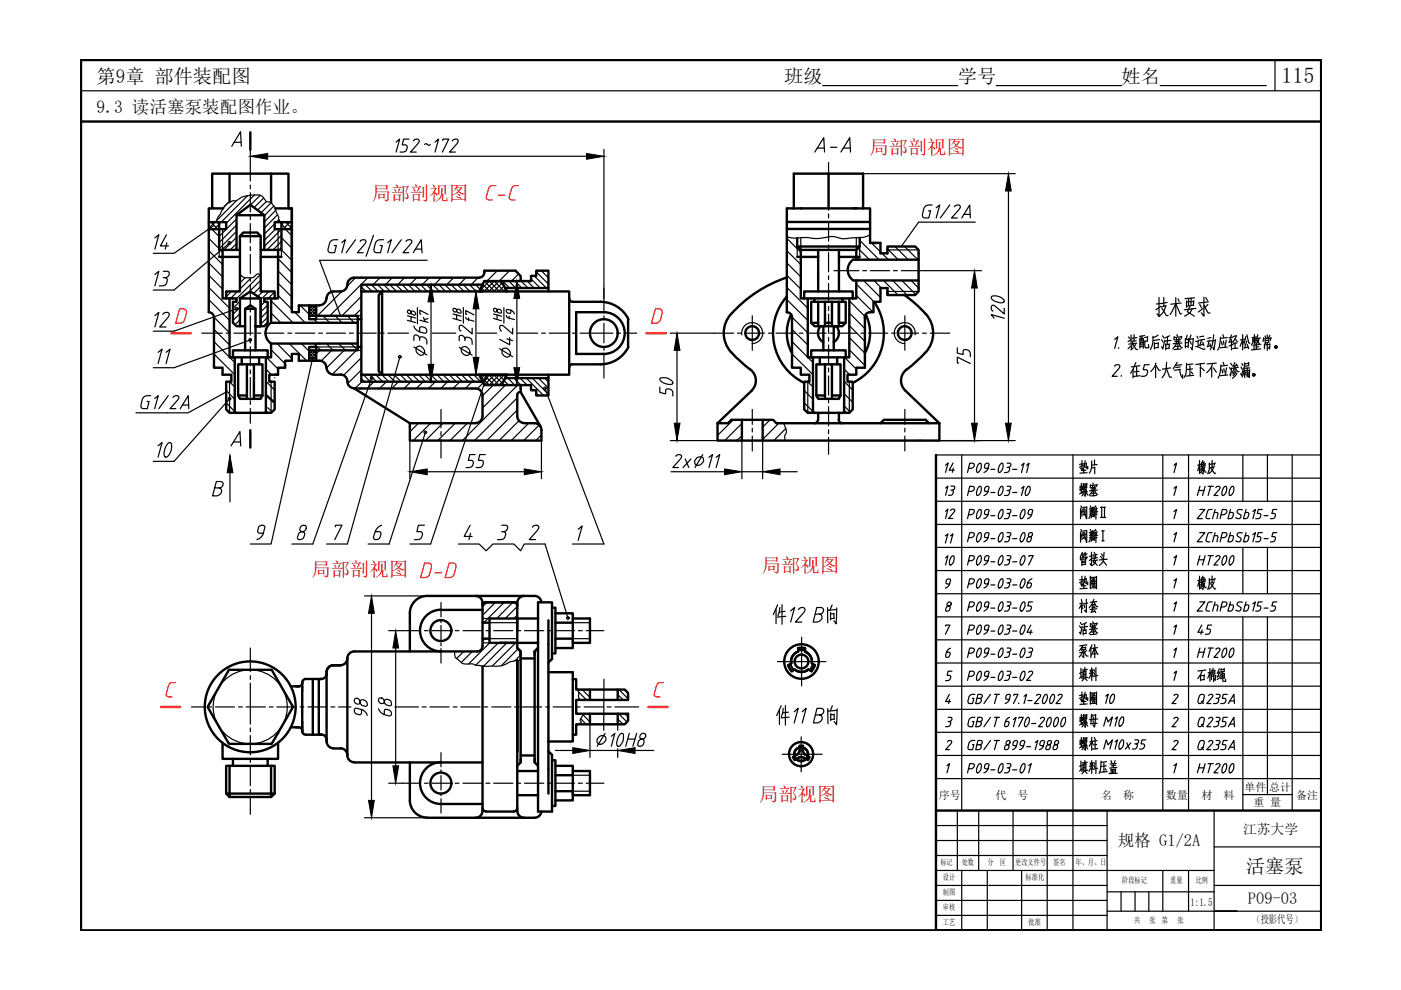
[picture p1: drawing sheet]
<svg xmlns="http://www.w3.org/2000/svg" width="297mm" height="210mm" viewBox="0 0 297 210" stroke-linecap="round" stroke-linejoin="round" font-family="sans-serif">
<defs><g id="words">
<text font-size="7.9" x="244.1" y="68.4">技术要求</text>
<g font-size="6.6">
<text x="171.8" y="33.5">A-A</text>
<text x="32.5" y="98.1">10</text>
<text x="227.9" y="165.5">填料压盖</text>
</g>
<g font-size="6.6" fill="#f00">
<text x="102.3" y="43.7">C-C</text>
<text x="88.2" y="123.8">D-D</text>
</g>
<g font-size="6.2">
<text x="32.1" y="54">14</text>
<text x="37" y="61.7" transform="rotate(-90 37 61.7)">13</text>
<text x="37" y="70.6" transform="rotate(-90 37 70.6)">12</text>
<text x="214.1" y="68.8" transform="rotate(-90 214.1 68.8)">120</text>
<text x="110.1" y="76.9" transform="rotate(-90 110.1 76.9)">42</text>
<text x="37.4" y="78.3" transform="rotate(-90 37.4 78.3)">11</text>
<text x="207.1" y="78.3" transform="rotate(-90 207.1 78.3)">75</text>
<text x="28.9" y="87.8">G1/2A</text>
<text x="143.9" y="85.4" transform="rotate(-90 143.9 85.4)">50</text>
<text x="227.9" y="101.6">垫片</text>
<text x="252.9" y="101.6">橡皮</text>
<text x="227.9" y="106.5">螺塞</text>
<text x="228.2" y="116.4">阀瓣Ⅰ</text>
<text x="228.2" y="121">管接头</text>
<text x="227.9" y="131.2">衬套</text>
<text x="252.9" y="126.3">橡皮</text>
<text x="227.9" y="135.8">活塞</text>
<text x="227.9" y="140.8">泵体</text>
<text x="227.9" y="145.7">填料</text>
<text x="252.9" y="145.7">石棉绳</text>
<text x="79" y="152.8" transform="rotate(-90 79 152.8)">98</text>
<text x="84.3" y="153.1" transform="rotate(-90 84.3 153.1)">68</text>
<text x="227.9" y="150.6">垫圈</text>
<text x="227.9" y="155.6">螺母</text>
<text x="125.6" y="159.5">10H8</text>
</g>
<g font-size="5.7">
<text x="194.7" y="47.3">G1/2A</text>
<text x="68.8" y="54.7">G1/2 G1/2A</text>
<text x="98.1" y="100.2">55</text>
<text x="141.8" y="100.2">2x 11</text>
<text x="228.2" y="111.1">阀瓣Ⅱ</text>
<text x="227.9" y="125.9">垫圈</text>
<text x="227.9" y="160.2">螺柱</text>
</g>
<g font-size="5.3">
<text x="252.9" y="121">HT200</text>
<text x="252.9" y="135.8">45</text>
<text x="252.9" y="140.8">HT200</text>
<text x="233.2" y="155.2">M10</text>
<text x="252.9" y="165.1">HT200</text>
</g>
<g font-size="4.9">
<text x="89.3" y="69.5" transform="rotate(-90 89.3 69.5)">H8</text>
<text x="99.1" y="69.1" transform="rotate(-90 99.1 69.1)">H8</text>
<text x="107.6" y="69.1" transform="rotate(-90 107.6 69.1)">H8</text>
<text x="199.7" y="101.2">14</text>
<text x="199.7" y="106.2">13</text>
<text x="252.9" y="106.2">HT200</text>
<text x="203.6" y="111.1" transform="rotate(-90 203.6 111.1)">12</text>
<text x="204.3" y="111.1">P09-03-09</text>
<text x="204.3" y="116.1">P09-03-08</text>
<text x="199.7" y="121">10</text>
<text x="204.3" y="145.3">P09-03-02</text>
<text x="233.5" y="150.3">10</text>
<text x="252.9" y="150.3">Q235A</text>
<text x="252.9" y="155.2">Q235A</text>
<text x="252.9" y="160.2">Q235A</text>
</g>
<text font-size="4.7" x="271.7" y="17.6">115</text>
<text font-size="4.4" x="203.2" y="116.4" transform="rotate(-90 203.2 116.4)">11</text>
<g font-size="4.1">
<text x="20.5" y="17.6">第9章 部件装配图</text>
<text x="166.3" y="17.6">班级</text>
<text x="203.1" y="17.6">学号</text>
<text x="237.8" y="17.6">姓名</text>
<text x="264.1" y="185">活塞泵</text>
</g>
<g font-size="4.1" fill="#f00">
<text x="184.3" y="32.7">局部剖视图</text>
<text x="78.8" y="42.5">局部剖视图</text>
<text x="66.1" y="122.2">局部剖视图</text>
<text x="161.5" y="121.3">局部视图</text>
<text x="160.9" y="169.9">局部视图</text>
</g>
<text font-size="3.7" x="20.5" y="23.9">9.3 读活塞泵装配图作业。</text>
<g font-size="3.5">
<text x="237" y="179.4">规格 G1/2A</text>
<text x="264.6" y="191.7">P09-03</text>
</g>
<text font-size="3.1" x="89.3" y="32.1">~</text>
<text font-size="2.9" x="263.6" y="176.8">江苏大学</text>
<g font-size="2.3">
<text x="263.8" y="167.6">单件</text>
<text x="269.1" y="167.6">总计</text>
<text x="199.1" y="169.4">序号</text>
<text x="211.1" y="169.4">代</text>
<text x="215.7" y="169.4">号</text>
<text x="233.5" y="169.4">名</text>
<text x="238.1" y="169.4">称</text>
<text x="247.2" y="169.4">数量</text>
<text x="254.7" y="169.4">材</text>
<text x="259.4" y="169.4">料</text>
<text x="265.8" y="170.8">重 量</text>
<text x="274.8" y="169.4">备注</text>
<text x="252.4" y="192.1">1:1.5</text>
<text x="265.5" y="195.8">（投影代号）</text>
</g>
<g font-size="1.8">
<text x="199.4" y="183.5">标记</text>
<text x="203.9" y="183.5">处数</text>
<text x="209.4" y="183.5">分</text>
<text x="212" y="183.5">区</text>
<text x="215.3" y="183.5">更改文件号</text>
<text x="223.3" y="183.5">签名</text>
<text x="228" y="183.5">年、月、日</text>
<text x="199.9" y="186.7">设计</text>
<text x="199.9" y="189.9">制图</text>
<text x="217.5" y="186.7">标准化</text>
<text x="237.9" y="187.3">阶段标记</text>
<text x="248.1" y="187.3">重量</text>
<text x="253.5" y="187.3">比例</text>
<text x="199.9" y="193">审核</text>
<text x="199.9" y="196.2">工艺</text>
<text x="218.1" y="196.2">批准</text>
<text x="240.4" y="195.8">共</text>
<text x="243.7" y="195.8">张</text>
<text x="246.4" y="195.8">第</text>
<text x="249.6" y="195.8">张</text>
</g>
</g></defs>
<!-- layer: 0 -->
<g fill="none" stroke="#000" stroke-width=".25">
<path d="M17.2 19.2h262.9M174.4 18.1h28.7M211.2 18.1h26.6M246 18.1h22.5M270.3 12.7v6.5M49.1 31l1.9-3.1 .2 3.1M49.6 30.2h1.5M53.1 31.7v3.5M56.8 33.1h67.6M84 30.1l.7-.6-.7 2.7M86.7 29.5h-1.1l-.3 1.2h.7l.3 .2a1.01 1.01 0 0 1-.8 1.3h-.7M87.7 29.9a.66 .66 0 0 1 .6-.4 .66 .66 0 0 1 .6 .5l-1.9 2.2h1.3"/>
<path d="M93.8 29.8l.1-.3h1.3l-1.4 2.7M95.9 29.9a.66 .66 0 0 1 .7-.4 .66 .66 0 0 1 .5 .5l-.2 .4-1.6 1.8h1.2M128 31.7v31.6M183 36.8h32.3M44.3 53.2l2.9 2.9M44.3 58.4l2.9 2.9M44.3 55.7l2.9 3M44.3 47.9l2.2 2.3M44.3 47.1h.1M44.7 47.1l1.5 1.5M45.3 47.8l-8.4 5.9h-4.4M45.6 47.1l-1.3 1.3"/>
<path d="M46 47.1l.5 .4-1.1 1.1M46.5 53v1.5M46.7 53l.5 .5M46.7 48.6l-.2 .2M47.2 48.6v4.4M48.4 43l-.9 .9M48.7 51.5l-11.8 10M50.1 42.6l-4.2 4.2M50.2 46.4l-3.7 3.7M50.2 47.7l-3.7 3.7M50.2 49.1l-3.7 3.6-2.2-2.2M50.2 50.3l-2.7 2.7"/>
<path d="M50.2 51.6l-1.4 1.4M50.2 52.9l-.1 .1M50.8 54.5l.1 .1M50.9 58.2a1.58 1.58 0 0 0 1.5 .7 2.25 2.25 0 0 0 2.2-.8l.6 .2M51.2 58.4l-.3 .3M52 58.9l-1.1 1.1M52.5 41.5l-5.6 5.6M53.1 59.1l-2.2 2.2M54 41.3l-6.1 6.1M55.2 41.4l-2.1 2.1M55.3 58.2l-5.1 5.1M55.3 59.4l-2.1 2.1"/>
<path d="M55.9 42l-2 2M56.5 42.7l-1.9 1.9M57.5 43l-2.1 2.1M58.1 43.7l-2.1 2M58.2 47.4l-2.2 2.2M58.4 48.6l-2.4 2.4M58.4 44.6l-2.4 2.5M58.6 54.5l3.3 3.3M58.8 45.5l-2.8 2.9M59 48.6v4.4M59 57.4l2.9 3M59.1 46.6l-.5 .5"/>
<path d="M59.7 52.5l-.5 .5M59.7 49.9l-3.1 3.1M59.7 48.6l-3.7 3.7M59.7 54.5v-1.5l2.2 2.2M59.7 51.2l-1.8 1.8M59.7 50.4l2.2 2.2M60.1 47.1l-.4 .4 1 1.1M60.5 48.6l1.4 1.4M60.6 47.1l1.3 1.3M61.5 47.1l-1.5 1.5M61.9 47.1h.1M61.9 47.9l-.6 .7"/>
<path d="M75.4 58.9l-1.8 1.7M78 58.9l-8.1 8.1M80.6 58.9l-1.5 1.5M83.2 58.9l-1.5 1.5M85.8 58.9l-1.5 1.5M88.4 58.9l-1.5 1.5M90.6 55.2h-22.8l4.4 11.8M91 58.9l-1.5 1.5M93.6 58.9l-1.5 1.5M96.2 58.9l-1.5 1.5M98.8 58.9l-1.5 1.5M101.4 58.9l-1.5 1.5"/>
<path d="M102.7 59.6l2.2 2.2M102.7 59.6l-.1 .1M102.9 57.4l-.2 .1M103.7 59.6l2.2 2.2M103.7 59.6l-2.1 2.2M104.8 59.6l2.2 2.2M104.8 59.6l-2.2 2.2M105.4 57.4l-2.2 2.2M105.8 59.6l-2.2 2.2M105.8 59.6l1.1 1.1M106.5 59.9l-1.8 1.9M106.6 59.6l1.5 1.5"/>
<path d="M107.9 59.6l1.4 1.5M108.1 57.4l-2.3 2.2M109.2 59.6l1.4 1.5M110 58.1l-1.6 1.5M110.5 59.6l1.5 1.5M111.8 59.6l1.4 1.5M112.6 59.1l1.9 2M113.4 58.6l2.5 2.5M113.7 57.6l2.6 2.6M114.8 57.4l1.5 1.5M116.1 57.4l.2 .2M166.8 53.2l3 2.9"/>
<path d="M166.8 55.7l3 3M166.8 58.4l3 2.9M166.8 50.5l3 3M169 52.3v2.2M169.8 50.4v2.6M173.3 54.5l.2 .1M181.6 50.4v2.6M181.6 54.3l.7 .8M182 52.7l2.3 2.4M182.3 51l4.1 4.1M182.3 52.3v2.2M183.1 59.5l3.6 3.6"/>
<path d="M184.5 49.7a7 7 0 0 1-3.9 .7l-1.5 .2-1-.1a5.6 5.6 0 0 0-3.9 0l-1.5 .1-2.3-.2a7.8 7.8 0 0 1-3.6-.2M184.8 51.5l1.9 1.9M185.3 59.5l1.6 1.6M187 53.7l1.4 1.4M187.3 59.5l3 2.9M188.2 53h6.6M188.4 53l2 2.1M189.3 59.5l3 3.1M189.8 52.3l2.8 2.8M191.2 59.5l2.8 2.8M191.8 52.3l2.8 2.8M193.2 59.5l1.6 1.6"/>
<path d="M196.3 57.4h11.8M206.8 47.1h-12l-3.7 5.2M213.8 40.5v49.2M44.3 66.2h.1M44.3 60.9l4.4 4.4M44.3 63.5l4.4 4.4M45.4 67.3l3.3 3.3M45.4 72.4l4.4 4.5M45.4 75l4.4 4.4M45.4 69.8l3.3 3.3M49.1 61.8l-1.2 1.1M49.5 64l-.1 .1"/>
<path d="M50.2 65.5l-13.3 4.7M50.4 61.8l-1.5 1.5M50.9 65.2l-1.5 1.5M50.9 69.1l-.1 .1M50.9 67.8l-1.1 1.1M50.9 66.5l-1.5 1.5M50.9 63.9l-1.5 1.4M53.1 72.1l-16.2 5.9M53.1 61.7l-.4 .3M55.3 77.2h.1M55.3 60.7l-1.4 1.4M55.3 61.6l.2 .2"/>
<path d="M55.7 61.8l-1.1 1.1M56.1 64l-.7 .8M56.4 78.3l1.3 1.3M56.5 75.8l2.5 2.5M56.8 64.7l-1.4 1.4M56.8 67.3l-1.3 1.2M56.8 66l-1.4 1.4M57.1 61.8l-1.5 1.4M57.5 74.2l2.9 2.9M57.5 63.8l4.6 4.6M57.5 66.4l2 2M57.6 67.8h-.1"/>
<path d="M58.2 61.9l-1.4 1.4M58.7 72.8l3.2 3.2M59 62.6l2.9 3M59 60.1l2.9 2.9M61.3 72.8l3.7 3.7M62.5 66.2l2.2 2.2M63.7 64.8l2.2 2.2M63.9 72.8l1.7 1.7M65.6 65.3l1.4 1.5M65.6 76.2l.3 .3M65.6 75.6l.9 .9M65.6 74.9l1.4 1.5"/>
<path d="M65.6 74.3l1.4 1.4M65.6 75l.6-.7 .8 .8M65.6 64.8l1.4 1.4M65.6 65.4l.6-.6 .8 .7M66.3 75.8l-8.8 39.5h-4.4M66.6 67.7l.7 .7M66.6 72.8l1.5 1.5M67 75.9h.1M67 73.6h8.8M67 74.5l-.1-.2-1.3 1.3M67 76.1l-.3 .4M67 75.5l-1 1"/>
<path d="M67 74.8l-1.4 1.5M67 67.7h8.8M67 64.9l-.1-.1-1.3 1.2 .9 1M67 66.6l-.3 .4M67 65.9l-1 1.1M67 65.3l-1.4 1.4M67.3 72.8l-.7 .8M67.8 74.3l-.8 .7M68.4 67l1.5 1.4M69.2 72.8l1.4 1.5M70.3 74.3l-2.2 2.2M71.1 67l1.4 1.4"/>
<path d="M71.8 72.8l1.5 1.5M72.5 61.8l-5.2 5.2M73 74.3l-3.8 3.7M73.6 67l1.5 1.4M74.4 72.8l1.4 1.5h.8M75.6 74.3l-5.2 5.1M75.8 67h.8M76.6 62.9l-4.1 4.1M76.6 65.5l-1.5 1.5M76.6 60.8l1 1M76.6 75.8l-3.8 3.8M76.6 78.4l-2.9 2.9"/>
<path d="M77 79.4l1.5 1.5M77.4 60.4l1.5 1.4M78.3 79.4l1.5 1.5M78.7 60.4l1.5 1.4M79.7 79.4l1.4 1.5M80 60.4l1.5 1.4M81 79.4l1.4 1.5M81.4 60.4l1.4 1.4M82.2 79.4l1.5 1.5M82.6 60.4l1.5 1.4M83.6 79.4l1.4 1.5M83.9 60.4l1.5 1.4"/>
<path d="M84.8 75.7l-11.2 39.6h-4.4M84.9 79.4l1.4 1.5M85.2 60.4l1.5 1.4M86.1 79.4l1.5 1.5M86.5 60.4l1.5 1.4M87.4 79.4l1.5 1.5M87.7 60.4h5.2M87.7 73.6l2.8 1.7M87.8 60.4l1.5 1.4M88.3 73.6a1.04 1.04 0 0 1 1.4 .3 1.04 1.04 0 0 1-.1 1.4 1.15 1.15 0 0 1-1.1-.4 1.15 1.15 0 0 1-.2-1.3zM88.8 79.4l1.4 1.5M89 72.2v-.3a.4 .4 0 0 1 .5-.5 1.15 1.15 0 0 1 1 1.6"/>
<path d="M89 71.8a.66 .66 0 0 0-.5-.7 .66 .66 0 0 0-.8 .3v.8M89.1 60.4l1.5 1.4M90 79.4l1.5 1.5M90.4 60.4l1.5 1.4M91.3 79.4l1.5 1.5M91.4 64v13.2M91.7 60.4l1.5 1.4M92.7 79.4l1.4 1.5M93 60.4l1.5 1.4M93.9 79.4l1.5 1.5M94.3 60.4l1.5 1.4M95.2 79.4l1.5 1.5"/>
<path d="M95.6 60.4l1.5 1.4M96.5 79.4l1.5 1.5M96.9 60.4l1.5 1.4M97.4 73.6l2.7 1.7M97.9 79.4l1.4 1.5M97.9 73.7a1.11 1.11 0 0 1 1.4 .2 1.11 1.11 0 0 1 .2 1.3 1.11 1.11 0 0 1-1.4-.2 1.11 1.11 0 0 1-.2-1.3zM98.2 60.4l1.5 1.4M98.6 72.2a.52 .52 0 0 1 .5-.7l.5 .2a1.11 1.11 0 0 1 .5 1.3M98.6 71.9a.67 .67 0 0 0-.4-.8 .67 .67 0 0 0-.8 .3v.8M99.1 79.4l1.5 1.5M99.5 61.8h2.9M99.5 79.4h2.9"/>
<path d="M99.5 60.4l1.5 1.4M100.4 79.4l1.5 1.5M100.8 60.4l1 .9M100.9 65.5v10.3M101.6 79.5l2.1 2.1M101.6 61.7l.2 .1M101.8 79.4l-.2 .2M102 61l.8 .8M102.1 60.4l.2 .1M102.3 60.3l1.5 1.5M102.6 79.4l2.2 2.2M102.8 79.4l-.8 .8"/>
<path d="M103.6 79.4l2.2 2.2 1.1-1.1M103.8 79.4l-1.5 1.6M104.7 79.4l1.8 1.9M104.9 79.4l-2.2 2.2M105.7 79.4l1.2 1.2M105.9 79.4l-2.2 2.2M106.8 79.4l.4 .5M106.9 60.6l-1.2 1.2M107 79.4l-2.2 2.2M107.2 61.3l-.4 .5M109.6 63.3v14.7M142.1 70.6h9.3"/>
<path d="M143.5 74.3v15.4M157.3 71a2.22 2.22 0 0 1 1.9-2.6 2.22 2.22 0 0 1 2.5 2.1 2.22 2.22 0 0 1-2.2 2.3M166.8 60.9l4.5 4.4M166.8 63.5l4.5 4.4M166.8 66.2h.1M167.9 67.3l3.4 3.3M167.9 72.4l4.5 4.5M167.9 75l4.5 4.4M167.9 69.8l3.4 3.3M172 64v.1M173.5 69.1l-.1 .1M177.9 77.2h.1"/>
<path d="M177.9 61.6l.2 .2M179 78.3l1.2 1.1M179.1 75.8l2.5 2.5M180.1 63.8l3.3 3.3M180.1 69l3.3 3.4M180.1 66.4l3.3 3.3M180.1 74.2l3.3 3.3M180.1 71.6l3.3 3.3M180.1 67.8h.1M180.1 69.1h.1M181.6 60.2l3.7 3.8M181.6 62.6l3.5 3.6"/>
<path d="M184.5 66.2h-.1M188.2 61.8h6.6M194 71a2.22 2.22 0 0 0-1.9-2.6 2.22 2.22 0 0 0-2.5 2.1 2.22 2.22 0 0 0 2.2 2.3M206.6 61.1v28.6M236.3 72l.7-.6-.7 2.5M236.3 77.7a.6 .6 0 0 1 .6-.4 .6 .6 0 0 1 .5 .4l-1.6 2.1h1.1M237.2 73.7l-.1 .2M237.8 79.6l-.1 .2M239.3 71.4l.3 .4M239.8 72l-.6 .4M239.8 71v1.7M239.9 73.3v.8"/>
<path d="M240.1 72.5l.1 .3M240.2 73l.7 1.1h.3M240.2 72.9l-1 1M240.2 78.3v1.8M240.3 73.7l-.5 .5M240.4 70.9v1.4M240.8 73.1l-.4 .3M240.8 76.9l-.5 1.4-.6 .8M240.9 72.2l-.9 .1M241 77.8v1.9M241 71.6l-1 .1M241 72.8l-1.7 .2"/>
<path d="M241.5 78.7l-1 .2M241.7 71.7v2.1M241.7 77.5l-1.9 .3M241.7 79.7l-1.4 .1M241.9 71.3l-.1 1.6M242.1 71.3v1.4h.2M242.2 73.1h-.4M242.3 73.4l-.6 .1M242.4 71.8l-.7 .1M242.4 71.7v2.2M242.7 71.1l-1.1 .2M242.7 72.2v1.4l.2 .1h.7l-.1-.6"/>
<path d="M243.3 71.4l-.6 .2M243.3 72.3l-.6 .1M243.3 71.4l-.1 .9M243.7 77.3h-1.1l-.2 1.1h.7l.2 .3a.94 .94 0 0 1-.7 1.1h-.6M244.5 71.3l-.2 2-.4 .8M244.8 72.6v1.4M245 77.4l.7 1.1h.3M245 77.8v2.3M245.1 77l-.2 .5-.9 1.3M245.5 71.1l-1 .5M245.6 72.8l-.8 .1M245.6 72.7l-.1 1"/>
<path d="M245.6 73.7l-.8 .1M245.9 72l-1.4 .2M246.3 72l.3 .5M246.5 71.2l.3 .5M247 72.1l-.5 1.9-.2-.5M247.2 72.9v1.3M247.3 78.1l.7 1.9h.4M247.3 76.8a4.2 4.2 0 0 1-.9 3.3M247.6 71.4l-.1 1.7M247.9 73l-.7 .1M247.9 72.9l-.1 .9M247.9 73.8l-.7 .1"/>
<path d="M248 71.2l-1 .5M248.2 78l-1.7 .3M248.3 72.2l-1.3 .1M248.9 71.4v.7M249.5 72.8l-.8 1.1M249.5 71.8v1M249.5 71l.2 .3M249.6 76.8l-.9 1.4M249.7 73v1.1M249.9 72.8l.6 .9h.2M250 71.7l-.1 1.1M250.1 73.4l-.9 .1"/>
<path d="M250.2 78.3l.1 1.3 .5 .6-.1-.8M250.2 78.3l-1.2 .2M250.2 72.3l-1.1 .2M250.2 77.8l-.9 .1M250.3 72l-1.3 .1M250.4 74l-1.5 .1M250.5 71.4l-1.6 .2M250.6 71.3l-.2 .5M250.6 77.3l-1.3 .2M250.6 72.7l-1.9 .2M251.3 71.8v1.9M251.6 77l-.1 1.7-.4 1.3"/>
<path d="M251.7 71.1l-.2 .8M251.8 72.6l-.5 .1M251.8 73.4l-.5 .1M252 71.9l-.6 .1M252 71.8l-.1 1.9M252.3 77.5v2.2M252.3 72.4l.3 .6M252.5 71l-.4 1.4M252.6 78.9l.2 .3M252.8 78.2l-1.1 .1M252.9 77.2l-1.3 .1M253 71.8l-.7 .2"/>
<path d="M253 71.7l-.2 2.5-.3-.6M253.1 79.6l-1.7 .1M253.5 73.5l1.8 .6 .2-.2M253.8 71.3l.2 .4M254.1 72.3l-.6 .1M254.1 72.2l-.2 1.3M254.5 77.1v2.8M254.7 78l.6 .6M254.7 72.1l-.3 1.1M255 72.5l.3 .8M255.2 73l-.9 .3M255.2 71.3l-.8 .1"/>
<path d="M255.4 77l-1.9 .3M255.4 72l-1.1 .1M256.4 72.3l-.3 1.2M256.5 72.9l.2 .6M256.7 73.3l-.8 .2M256.7 71.6l-.6 .1M256.8 72.2l-.9 .2M256.9 77.8v2.2M257.1 77.1l-.4 .9-.9 1M257.3 78l.6 .9M257.3 71l-.3 2.1-.4 1.1M257.7 72.2l-.8 .1"/>
<path d="M257.7 72l-.3 2.2-.2-.6M257.9 77l-2 .2M258.8 71.5l-.3 2.2-.3 .5M258.9 77.4l-.3 2.2-.3 .6M259 72.5l.2 .7M259.1 78.3l.1 .8M259.3 70.9l.1 .6M259.3 76.8l.2 .6M259.4 72.3l.1 .7M259.5 78.2l.1 .7M260 72.1l-.3 1.5M260 78l-.2 1.5"/>
<path d="M260.2 71.6l-1.4 .1M260.2 73.6l-1.5 .1M260.3 77.5l-1.4 .1M260.3 79.5l-1.5 .2M260.6 77.9l.4 .4M260.8 79.4l.1 .3M260.9 77l.3 .5M261.1 71l-.5 1.5M261.1 72v2.2M261.1 78l-.2 1.7M261.3 72.4l-.8 .2M261.4 71.5l-.8 .1"/>
<path d="M261.5 73l-.9 .3M261.8 76.9l-.3 .7M261.8 77.6l-.6 1.5M261.9 71.8l.5 .7M261.9 72.8v1.1M261.9 78l.5 .8h.3M261.9 78.5l-.5 .8M262.1 78.9l-.7 .8M262.1 71.2l-.6 .1M262.1 77.2l.3 .4M262.2 71.1l-.8 1.5M262.2 79.1l-.2 .5-.7 .6"/>
<path d="M262.2 72.7l-.7 .1M262.2 77.5l-.8 .2M262.5 73.8l-1.1 .1M262.5 77.9l-1.2 .2M263 79.2l.3 .3M263.1 77.8l.2 .4M263.3 77.1l.2 .4M263.5 70.9v3.3M263.5 72l-.6 1.4M263.5 72.3l.3 .3M263.6 78l-.3 1.6M263.9 76.9l-.2 2.2-.4 .9"/>
<path d="M263.9 71.9l-.9 .2M263.9 78.5v1.5M264 78.9l.2 .2M264.1 79.3l.2 .2M264.2 71.3l-.5 1.7M264.4 71l.4 1.8h.2M264.4 72.3l-.5 1.4M264.4 73.1l.3 .8M264.4 78v1.9M264.5 79.2l.2 .3M264.6 78.9l.1 .2M264.7 73.6l-.9 .2"/>
<path d="M264.7 77l-.8 .2M264.7 76.9v.6M264.8 77.5l-1 .2M265 78.4l-.1 1.6-.2-.3M265 78.5l-1.1 .1M265 78l-1.1 .1M265.6 71.7v.7M265.9 73.4v.7M265.9 72.2l-.6 .9M266 72.3l.3 .5M266 70.9v2.1M266.3 71.8l-.7 .1"/>
<path d="M266.3 71.7v.5M266.3 73.1v1M266.3 72.2h-.7M266.4 71.4l-.9 .2M266.5 72.1l.6 .9h.2M266.7 70.9l-.3 1.4M266.9 73.5l-.6 .1M266.9 73.1l-1.3 .1M266.9 71.7l-.1 .8-.5 .5M267.2 71.7l-.6 .1M267.3 74l-2 .2M267.9 71.6l-.1 .8"/>
<path d="M268.1 73v.9M268.2 71.2l.1 .4M268.3 72v.8M268.7 71v.8M268.7 72.7v1.6M269 72.1l-.7 .1M269 72v.6M269.1 72.6l-.8 .1M269.2 72.9v1.1l-.3-.3M269.2 71.1l-.3 .7M269.2 73l-1.1 .1M269.5 71.7l-1.6 .2"/>
<path d="M269.5 71.6l-.2 .6M47.9 83.1l-8 4.4h-4.4M47.9 82.8l1.9 1.9M47.9 85.4l2.2 2.1M48.6 80.9l1.2 1.1M48.7 80.9v6.6M48.7 84.6l-11.8 13.2M49 94.6l1.9-3.1 .1 3.1M49.5 93.7h1.5M56.4 80.8l1.8 1.9M56.8 86.4l.9 1M57.5 80.9v6.6"/>
<path d="M58.2 80.1h.1M76.6 80.3l.6 .6M76.7 80.9l-1.4 1.5M78.8 80.2l-12.5 35.1h-4.4M79.3 80.9l-1.5 1.5M81.9 80.9l-1.4 1.5M84.5 80.9l-1.5 1.5M86.9 93.4v8.1M87.1 80.9l-1.4 1.5M87.7 80.9h5.2M88.7 89.7l-1.8 1.9M89.7 80.9l-1.4 1.5"/>
<path d="M90.2 91.7l-7.7 23.6h-4.5M91.3 89.7l-3.7 3.7M92.3 80.9l-1.5 1.5M93.9 89.7l-3.7 3.7M94.9 80.9l-1.4 1.5M96.5 89.7l-3.7 3.7M97.5 80.9l-1.5 1.5M99.1 89.7l-3.7 3.7M100.1 80.9l-1.4 1.5M102.4 81.2l-1.2 1.2M103.1 80.2l-11.8 35.1h-4.4M104.6 81.6l-2.3 2.3"/>
<path d="M106.4 81.5l.1 .1M106.8 80.7l1.1 .9M107.2 81.6l-4.9 4.9M107.7 80.2l1.4 1.4M109 80.2l1.4 1.4M109.7 84.4l-9.1 9M109.7 86.9l-6.5 6.5M109.8 81.6l-11.8 11.8M110 89.2l-4.2 4.2M110.3 80.2l1.4 1.4M111.6 80.2l3.7 3.6M112.1 89.7l-3.7 3.7"/>
<path d="M112.8 80.2l3.5 3.4M113.7 83.6l.2 .2M114.2 80.2l2.1 2.1M114.3 90.1l-3.3 3.3M114.8 92.2l-1.2 1.2M114.8 93.4v8.1M115.5 80.2l.8 .8M115.6 82.4l12.4 32.9h-6.6M142.1 93.4h10M155.5 89l-3.4 3.3M157.3 89.8l-3.6 3.6M157.3 92.4l-1.1 1"/>
<path d="M157.3 93.4v8.1M161.7 93.4v8.1M163.3 89l-1.6 1.6M165.1 89.7l-3.4 3.5M166.1 89.7a2.38 2.38 0 0 1 .3 2.8v.7M166.6 90.8l-2.5 2.6M170.5 82.8l1.9 1.9M170.5 85.4l1.9 1.8M171.2 80.9l1.2 1.1M171.3 80.9v6.6M179 83.5l1.8 1.8M179 80.8l1.8 1.9"/>
<path d="M179 86l1.2 1.4M180.1 80.9v6.6M198.4 96.5h81.7M199.2 93.4h16.1M205.4 99.3a1.14 1.14 0 0 0 1.1-.4v-.6l-.9-.1-.5 2M207.5 98.4l.4-.2a1.42 1.42 0 0 1-.7 2 1.43 1.43 0 0 1 .3-1.8zM209.5 99.3h-.7v-.8a.51 .51 0 0 1 .9-.1v.1a1.82 1.82 0 0 1-1.1 1.7M210.1 99.5h.8M212.2 98.3l.3-.1a1.48 1.48 0 0 1-.6 2 1.54 1.54 0 0 1 .3-1.9zM213.5 99.1l.5 .1 .1 .3a.81 .81 0 0 1-1.1 .7M213.5 98.2h.6a.49 .49 0 0 1 .2 .6 .49 .49 0 0 1-.5 .3M214.7 99.5h.9"/>
<path d="M216.6 98.7l.5-.5-.5 2M217.7 98.7l.5-.5-.5 2M248.9 98.7l.6-.5-.6 2M45.6 103.4h1a.69 .69 0 0 0 .7-.6 .69 .69 0 0 0-.5-.7h-.9l-.8 3a1.69 1.69 0 0 0 1.9-.7v-.5l-.5-.5M48.8 100.2v6.2M55.8 113.1h-.7l-.5-.3 .2-1a.79 .79 0 0 1 1.4-.1v.2a2.61 2.61 0 0 1-1.7 2.5M63.9 111.5a.67 .67 0 0 0-.3 .9 .67 .67 0 0 0 .7 .4 .95 .95 0 0 1 0 1.2 .95 .95 0 0 1-1.2 .2 1.12 1.12 0 0 1 1.1-1.5 .78 .78 0 0 0 .6-1.3h-.6zM71.1 111.7v-.3h1.4l-1.5 3M80.9 111.4a2.67 2.67 0 0 0-1.6 2.8 .87 .87 0 0 0 1.3-.3l.2-.6-.1-.5-1-.1M90 111.4h-1.3l-.3 1.3h.8l.3 .2a1.11 1.11 0 0 1-.9 1.5h-.7M90.6 100h20.6M97.2 115.3h4.4l1.5 1.5 1.4-1.5h4.5l1.4 1.5 .8-1.5h4.4l4.8 15.7"/>
<path d="M99.7 111.4l-1.3 2.3h1.7M99.8 113.1l-.4 1.3M106.4 112.7l.7 .2a1.1 1.1 0 0 1-.9 1.5h-.7M106.4 111.4h.9a.74 .74 0 0 1 .3 .8 .74 .74 0 0 1-.8 .5M112.9 111.8a.73 .73 0 0 1 .7-.4 .73 .73 0 0 1 .6 .5l-.2 .5-1.8 2h1.4M122.6 112.2l.8-.7-.8 3.1M142.3 100h11.3M157.3 100h4.4M165.4 100h3.6M198.4 116.1h81.7M198.4 111.2h81.7M198.4 106.3h81.7"/>
<path d="M198.4 101.4h81.7M205.4 118.9a1.14 1.14 0 0 0 1.1-.4v-.6l-.9-.1-.5 2M205.4 104.2a1.14 1.14 0 0 0 1.1-.4v-.6l-.9-.1-.5 2M207.5 118l.4-.2a1.42 1.42 0 0 1-.7 2 1.43 1.43 0 0 1 .3-1.8zM207.5 103.3l.4-.2a1.39 1.39 0 0 1-.7 2 1.37 1.37 0 0 1 .3-1.8zM209.5 118.9h-.7v-.8a.51 .51 0 0 1 .9-.1v.1a1.82 1.82 0 0 1-1.1 1.7M209.5 104.2h-.7v-.8a.51 .51 0 0 1 .9-.1v.1a1.71 1.71 0 0 1-1.1 1.7M210.1 119.1h.8M210.1 104.4h.8M212.2 118l.3-.2a1.48 1.48 0 0 1-.6 2 1.39 1.39 0 0 1 .3-1.8zM212.2 103.2l.3-.1a1.45 1.45 0 0 1-.6 2 1.33 1.33 0 0 1 .3-1.8zM213.5 118.7l.5 .1 .1 .3a.81 .81 0 0 1-1.1 .7"/>
<path d="M213.5 117.8h.6a.49 .49 0 0 1 .2 .6 .49 .49 0 0 1-.5 .3M213.5 104l.6 .2-.2 .6a.77 .77 0 0 1-.9 .3M213.5 103.1h.6a.49 .49 0 0 1 .2 .6 .49 .49 0 0 1-.5 .3M214.7 119.1h.9M214.7 104.4h.9M216.6 103.5l.5-.4-.5 2M216.8 118l.4-.2a1.51 1.51 0 0 1-.7 2 1.3 1.3 0 0 1 .3-1.8zM218 103.2l.1-.1a1.25 1.25 0 0 1-.3 1.9l-.2 .1a1.33 1.33 0 0 1 .3-1.8zM218.1 118l.1-.2h.9l-1 2M248.9 118.3l.6-.5-.6 2M248.9 113.4l.6-.5-.6 2M248.9 108.4l.6-.4-.6 2"/>
<path d="M248.9 103.5l.6-.4-.6 2M254.4 112.9h1.1l-1.7 2h1.1M254.4 108h1.1l-1.7 2h1.1M257 112.9h-.6l-.3 .2-.4 1.4 .2 .3 .6 .1M257 108h-.6l-.3 .2-.4 1.4 .2 .3 .6 .1M257.5 113.6h.5l.2 .1-.2 1.2M257.5 108.7h.5l.2 .1-.2 1.2M257.6 112.9l-.5 2M257.6 108l-.5 2M258.9 114h.6a.54 .54 0 0 0 .6-.5 .54 .54 0 0 0-.4-.6h-.5l-.5 2M258.9 109.1a1.05 1.05 0 0 0 1.2-.4l-.1-.6-.8-.1-.5 2M260.9 112.9l-.6 2 .8-.1a1.08 1.08 0 0 0 .4-1l-.1-.2h-.6"/>
<path d="M260.9 108l-.6 2 .8-.1a1.08 1.08 0 0 0 .4-1l-.2-.2h-.5M263.4 113l-.5-.1a.46 .46 0 0 0-.5 .3 .46 .46 0 0 0 .1 .5l.5 .4a.61 .61 0 0 1-.2 .8 .61 .61 0 0 1-.8-.2M263.4 108.1l-.5-.1a.46 .46 0 0 0-.5 .2 .46 .46 0 0 0 .1 .6l.5 .4a.61 .61 0 0 1-.2 .8 .61 .61 0 0 1-.8-.2M264.2 112.9l-.6 2 .7-.1a1.08 1.08 0 0 0 .5-1l-.2-.2h-.6M264.2 108l-.6 2 .7-.1a1.08 1.08 0 0 0 .5-1l-.2-.2h-.6M265.6 113.4l.6-.5-.6 2M265.6 108.4l.6-.4-.6 2M267.6 112.9h-.8l-.2 .9h.5l.2 .4a.65 .65 0 0 1-.6 .7h-.5M267.6 108h-.8l-.2 .9h.5a.63 .63 0 0 1 .2 .6 .63 .63 0 0 1-.6 .5h-.5M268 114.2h.8M268 109.3h.8M270.7 112.9h-.8l-.3 .9h.6l.2 .4a.65 .65 0 0 1-.6 .7h-.4"/>
<path d="M270.7 108h-.8l-.3 .9h.6a.63 .63 0 0 1 .2 .6 .63 .63 0 0 1-.6 .5h-.4M77.3 126.4h13.3M78.8 130v39.7M82.4 133.7h3M83.9 137.4v25M96.4 138v.9a1.24 1.24 0 0 0 .9 1.1 2.22 2.22 0 0 0 2.6 .7 13.2 13.2 0 0 0 7 .3 7.1 7.1 0 0 1 3.4-1l.3-.4M102.3 136.3h1.5M102.3 131.1h1.5M103.8 135.4h5.9M103.8 132h5.9M121.4 135.4h3.7M121.4 132h3.7"/>
<path d="M164.5 129.1v3.1M164.9 128.3l-1 2M165.3 128.8l-.4 1.8M165.8 128.2v4.2M166.4 129.6l-1.1 .2M166.6 130.7l-1.8 .1M167.6 129.5l.9-.7-.9 3.1M169.3 129.3a.71 .71 0 0 1 .7-.5 .71 .71 0 0 1 .7 .6l-.3 .5-1.8 2h1.4M170 135.1v10.3M172.9 130.2h1a.71 .71 0 0 0 .7-.6 .71 .71 0 0 0-.5-.8h-.9l-.8 3.1a1.66 1.66 0 0 0 1.9-.8v-.5l-.5-.4M175.5 128.8v3.3M176.1 129.9v1.5"/>
<path d="M176.4 128.3l-.4 1.1M176.8 130v1.1M176.8 130.1l-.7 .1M176.9 131.1l-.8 .1M177.4 129.2l-1.9 .2M177.4 128.9l-.1 3.4-.5-.7M198.4 135.7h81.7M198.4 130.8h81.7M198.4 125.9h81.7M198.4 121h81.7M200.5 132.7v-.2h.9l-1 2M201.2 127.6a.5 .5 0 0 0-.4 .6 .5 .5 0 0 0 .6 .4l.1 .3a.67 .67 0 0 1-.9 .7 .69 .69 0 0 1 0-.7 .69 .69 0 0 1 .6-.4l.4-.3 .1-.4z"/>
<path d="M201.3 123.8h-.7v-.8a.53 .53 0 0 1 .9 0 1.66 1.66 0 0 1-1.1 1.7M201.5 137.4l-.2 .1a1.89 1.89 0 0 0-.8 1.8l.2 .1a.66 .66 0 0 0 .6-.4 .66 .66 0 0 0-.1-.7h-.5M205.4 138.5a1.14 1.14 0 0 0 1.1-.4v-.6l-.9-.1-.5 2M205.4 133.6h.6a.54 .54 0 0 0 .6-.5 .54 .54 0 0 0-.5-.6h-.5l-.5 2M205.4 128.7h.6a.54 .54 0 0 0 .6-.5 .54 .54 0 0 0-.5-.6h-.5l-.5 2M205.4 123.8a1.05 1.05 0 0 0 1.1-.5v-.5l-.9-.1-.5 2M207.5 137.6l.4-.2a1.42 1.42 0 0 1-.7 2 1.43 1.43 0 0 1 .3-1.8zM207.5 132.7l.4-.2a1.39 1.39 0 0 1-.7 2 1.42 1.42 0 0 1 .3-1.8zM207.5 127.8l.4-.2a1.39 1.39 0 0 1-.7 2 1.37 1.37 0 0 1 .3-1.8zM207.5 122.9l.4-.2a1.39 1.39 0 0 1-.7 2 1.37 1.37 0 0 1 .3-1.8zM209.5 138.5h-.7v-.8a.51 .51 0 0 1 .9-.1v.1a1.82 1.82 0 0 1-1.1 1.7M209.5 133.6l-.7-.1v-.7a.53 .53 0 0 1 .9-.1v.1a1.82 1.82 0 0 1-1.1 1.7"/>
<path d="M209.5 128.7l-.8-.1 .1-.7a.53 .53 0 0 1 .9-.1v.1a1.71 1.71 0 0 1-1.1 1.7M209.5 123.8h-.5l-.3-.2 .1-.6a.53 .53 0 0 1 .9-.1v.1a1.71 1.71 0 0 1-1.1 1.7M210.1 138.7h.8M210.1 133.8h.8M210.1 128.9h.8M210.1 124h.8M212.2 137.6l.3-.2a1.48 1.48 0 0 1-.6 2 1.39 1.39 0 0 1 .3-1.8zM212.2 132.6l.3-.1a1.45 1.45 0 0 1-.6 2 1.54 1.54 0 0 1 .3-1.9zM212.2 127.7l.3-.1a1.45 1.45 0 0 1-.6 2 1.54 1.54 0 0 1 .3-1.9zM212.2 122.8l.3-.1a1.45 1.45 0 0 1-.6 2 1.33 1.33 0 0 1 .3-1.8zM213.5 138.3l.5 .1 .1 .3a.81 .81 0 0 1-1.1 .7M213.5 137.4h.6a.49 .49 0 0 1 .2 .6 .49 .49 0 0 1-.5 .3"/>
<path d="M213.5 133.4h.4l.2 .4a.81 .81 0 0 1-1.1 .7M213.5 132.5h.6a.46 .46 0 0 1 .2 .6 .46 .46 0 0 1-.5 .3M213.5 128.5l.5 .1 .1 .2a.81 .81 0 0 1-1.1 .8M213.5 127.6h.6a.46 .46 0 0 1 .2 .6 .46 .46 0 0 1-.5 .3M213.5 123.6l.5 .1 .1 .3a.82 .82 0 0 1-1.1 .7M213.5 122.7h.6a.49 .49 0 0 1 .2 .6 .49 .49 0 0 1-.5 .3M214.7 138.7h.9M214.7 133.8h.9M214.7 128.9h.9M214.7 124h.9M216.8 137.6l.4-.2a1.51 1.51 0 0 1-.7 2 1.3 1.3 0 0 1 .3-1.8zM216.8 132.7l.4-.2a1.48 1.48 0 0 1-.7 2 1.16 1.16 0 0 1 .1-1.6z"/>
<path d="M216.8 127.8l.4-.2a1.48 1.48 0 0 1-.7 2 1.24 1.24 0 0 1 .3-1.8zM216.8 122.9l.4-.2a1.48 1.48 0 0 1-.7 2 1.24 1.24 0 0 1 .3-1.8zM218.1 138.3l.5 .1v.7a.83 .83 0 0 1-1 .3M218.1 137.4h.6a.49 .49 0 0 1 .2 .6 .49 .49 0 0 1-.5 .3M218.6 132.5l-.9 1.6h1.1M218.6 133.6l-.2 .9M218.8 122.7l-.3 .1a1.78 1.78 0 0 0-.8 1.8h.6l.4-.6-.1-.4h-.6M218.9 127.6h-.8l-.2 .9h.6l.2 .4a.65 .65 0 0 1-.6 .7h-.5M248.9 137.9l.6-.5-.6 2M248.9 133l.6-.5-.6 2M248.9 128l.6-.4-.6 2M248.9 123.1l.6-.4-.6 2"/>
<path d="M254.4 127.6h1.1l-1.7 2h1.1M257 127.6h-.6l-.3 .2-.4 1.4 .2 .3 .6 .1M257.5 128.3h.5l.2 .1-.2 1.2M257.6 127.6l-.5 2M258.9 128.7h.6a.54 .54 0 0 0 .6-.5 .54 .54 0 0 0-.4-.6h-.5l-.5 2M260.9 127.6l-.6 2 .8-.1a1.08 1.08 0 0 0 .4-1l-.1-.2h-.6M263.4 127.7l-.5-.1a.46 .46 0 0 0-.5 .2 .46 .46 0 0 0 .1 .6l.5 .4a.61 .61 0 0 1-.2 .8 .61 .61 0 0 1-.8-.2M264.2 127.6l-.6 2 .7-.1a1.08 1.08 0 0 0 .5-1l-.2-.2h-.6M265.6 128l.6-.4-.6 2M267.6 127.6h-.8l-.2 .9h.5a.63 .63 0 0 1 .2 .6 .63 .63 0 0 1-.6 .5h-.5M268 128.9h.8M270.7 127.6h-.8l-.3 .9h.6a.63 .63 0 0 1 .2 .6 .63 .63 0 0 1-.6 .5h-.4"/>
<path d="M117.8 159.1h3.6M122.6 146.2l.2 .6-.2 .8 .2 .8M122.7 146.2h2.4v2.2h-2.3M122.8 146.8l1.6 1.6M122.8 148.2l.2 .2M122.9 153.5l.1 .1M123.1 152.4l1.2 1.2M123.4 146.2l1.7 1.7M123.6 151.5l1.5 1.6M123.7 151.4l-.4 .7a.64 .64 0 0 0-.1 1l-.2 .3M124.7 151.3l.4 .5M124.7 146.2l.4 .3"/>
<path d="M131 147.3l1.2 1.1M131.2 151.3l1.7 1.8M131.2 146.2l2 2M132.5 151.3l.7 .7M164.8 140.3h10.3M165.3 150.5v3.1M165.6 149.6l-.9 2.1M165.8 159.9h8.5M166.1 150.2l-.4 1.8M166.5 149.6v4.1M167.2 151l-1.2 .2M167.3 152l-1.7 .2"/>
<path d="M168.4 150.9l.8-.7-.8 3.1M169.9 156.2v7.4M170.1 150.9l.8-.7-.8 3.1M173 151.6h1a.71 .71 0 0 0 .6-.6 .71 .71 0 0 0-.5-.8h-.9l-.7 3.1a1.66 1.66 0 0 0 1.8-.8v-.5l-.5-.4M175.5 150.2v3.2M176.1 151.2v1.6M176.5 149.6l-.4 1.1M176.9 151.4v1.1M176.9 151.5h-.8M176.9 152.5l-.8 .1M177.4 150.6l-1.9 .2M177.5 150.3l-.1 3.4-.5-.7"/>
<path d="M198.4 155.3h81.7M198.4 150.4h81.7M198.4 145.5h81.7M198.4 140.6h81.7M200.9 157.3l.2-.3a.45 .45 0 0 1 .7 .2l-.2 .5-1.1 1.2h.8M201 153l.6 .2-.1 .5a.83 .83 0 0 1-1 .4M201 152.1h.6a.49 .49 0 0 1 .2 .6 .49 .49 0 0 1-.5 .3M201.3 147.2l-.8 1.5h1M201.3 148.3l-.2 .9M201.8 142.3h-.8l-.2 .9h.6l.2 .4a.65 .65 0 0 1-.6 .7h-.5M206.7 157a1.04 1.04 0 0 0-1.3 .6l-.2 .9 .2 .4h.8l.3-1h-.4M206.7 152.1l-1 .2a1.73 1.73 0 0 0-.5 1.4l.4 .4h.6l.3-1.1h-.4"/>
<path d="M206.7 147.2a1.04 1.04 0 0 0-1.3 .6l-.2 .9 .2 .4 .8 .1 .3-1.1h-.4M207.2 157.9h.6l.4-.2v-.5l-.2-.2h-.7l-.4 1.9 .9-.1a.6 .6 0 0 0 .2-.8l-.3-.1M207.2 153h.6l.4-.2v-.5l-.2-.2h-.7l-.4 2 .9-.2 .3-.3v-.4l-.4-.2M207.2 148.1l.9-.1 .2-.4-.1-.2-.2-.2h-.7l-.4 2 .9-.2a.56 .56 0 0 0 .2-.8l-.3-.1M210 157l-1.4 1.9M210 152.1l-1.4 2M210 147.2l-1.4 2M210.8 157h1.1M210.8 152.1h1.1M210.8 147.2h1.1M211.4 157l-.6 1.9M211.4 152.1l-.6 2"/>
<path d="M211.4 147.2l-.6 2M213.5 157.1l-.2 .4a.46 .46 0 0 0 .6 .5v.3l-.2 .5-.6 .1a.67 .67 0 0 1 0-.7 .67 .67 0 0 1 .6-.3l.4-.3 .1-.4-.4-.2zM214 148.3l-.8-.1 .1-.7a.5 .5 0 0 1 .9-.1v.1a1.6 1.6 0 0 1-1.1 1.7M214.1 152.1l-.3 .1a1.89 1.89 0 0 0-.8 1.8l.3 .1 .4-.2 .2-.5v-.4h-.7M214.9 152.6l.5-.5-.5 2M214.9 147.4l.1-.2h.8l-.9 2M215.5 158.1l-.8-.2 .2-.6a.51 .51 0 0 1 .9-.1v.1a1.71 1.71 0 0 1-1.1 1.6M216 152.3l.1-.2h.8l-.9 2M216 149v.2M217 158.1l-.7-.2 .1-.6a.51 .51 0 0 1 .9-.1v.1a1.71 1.71 0 0 1-1.1 1.6M217.1 147.6l.6-.4-.6 2M217.7 158.3h.8"/>
<path d="M217.7 152.3l.3-.2a1.28 1.28 0 0 1-.3 1.9l-.3 .1a1.37 1.37 0 0 1 .3-1.8zM217.9 148.5h.9M218.7 153.4h.9M219.5 157.4l.5-.4-.5 1.9M219.8 147.5l.4-.3 .4 .2-.1 .5-1.2 1.3h.9M220.6 152.4l.2-.2a.4 .4 0 0 1 .4-.1 .4 .4 0 0 1 .3 .3l-1.3 1.7h.8M221.2 158.1l-.7-.2 .1-.6a.51 .51 0 0 1 .9-.1v.1a1.71 1.71 0 0 1-1.1 1.6M221.6 147.3l.3-.1a1.45 1.45 0 0 1-.7 2 1.71 1.71 0 0 1 .4-1.9zM222.3 157.1l-.2 .4a.46 .46 0 0 0 .6 .5 .65 .65 0 0 1-.1 .8 .65 .65 0 0 1-.8 .1 .72 .72 0 0 1 .7-1l.4-.3v-.4l-.3-.2zM222.3 152.3l.4-.2a1.51 1.51 0 0 1-.6 2 1.42 1.42 0 0 1 .2-1.8zM223.1 147.3l.3-.1a1.45 1.45 0 0 1-.7 2 1.71 1.71 0 0 1 .4-1.9zM223.6 157.3v.2a.46 .46 0 0 0 .6 .5 .65 .65 0 0 1-.1 .8 .65 .65 0 0 1-.8 .1 .72 .72 0 0 1 .7-1l.4-.3v-.6a.52 .52 0 0 0-.8 .3z"/>
<path d="M223.8 152.3l.4-.2a1.51 1.51 0 0 1-.6 2 1.42 1.42 0 0 1 .2-1.8zM224.4 147.5l.4-.3 .4 .2-.2 .5-1.1 1.3h.9M225.4 152.3l.3-.2a1.51 1.51 0 0 1-.6 2 1.42 1.42 0 0 1 .3-1.8zM236.4 157.3l.5-.4-.5 1.9M237.7 157l.4-.1a1.39 1.39 0 0 1-.7 1.9 1.37 1.37 0 0 1 .3-1.8zM238.9 157.5l.6 1.3M239.8 157.5l-1.2 1.3M240.6 157.7l.5 .1 .1 .3a.81 .81 0 0 1-1.1 .7M240.6 156.9h.6a.46 .46 0 0 1 .2 .5 .46 .46 0 0 1-.5 .3M242.9 156.9h-.8l-.2 .8 .7 .1a.7 .7 0 0 1-.6 1h-.4M248.9 157.3a.43 .43 0 0 1 .6-.3 .43 .43 0 0 1 .1 .7l-1.1 1.2h.8M248.9 152.4l.2-.2a.4 .4 0 0 1 .4-.1 .4 .4 0 0 1 .3 .3l-1.3 1.7h.8"/>
<path d="M248.9 147.5l.4-.3 .5 .2-.2 .5-1.1 1.3h.8M248.9 142.7l.6-.4-.6 2M77.3 173.4h13.3M82.4 166.1h3M121.4 167.8h3.7M121.4 164.4h3.7M198.4 178.2h36.3M198.4 175h36.3M198.4 165.1h81.7M198.4 160.2h81.7M200.8 162.3l.5-.4-.5 2M203 171.9v12.7"/>
<path d="M205.4 163a1.05 1.05 0 0 0 1.1-.5v-.5l-.9-.1-.5 2M207.5 162.1l.4-.2a1.39 1.39 0 0 1-.7 2 1.37 1.37 0 0 1 .3-1.8zM207.5 171.9v12.7M209.5 163h-.5l-.3-.2 .1-.6a.53 .53 0 0 1 .9-.1v.1a1.71 1.71 0 0 1-1.1 1.7M210.1 163.2h.8M212.2 162l.3-.1a1.45 1.45 0 0 1-.6 2 1.33 1.33 0 0 1 .3-1.8zM213.5 162.8l.5 .1 .1 .3a.82 .82 0 0 1-1.1 .7M213.5 161.9h.6a.49 .49 0 0 1 .2 .6 .49 .49 0 0 1-.5 .3M214.7 163.2h.9M214.8 171.9v12.7M216.8 162.1l.4-.2a1.48 1.48 0 0 1-.7 2 1.24 1.24 0 0 1 .3-1.8zM218.1 162.3l.5-.4-.5 2"/>
<path d="M222 171.9v25.4M227.5 171.9v25.4M234.7 171.9v25.4M248.9 162.3l.6-.4-.6 2M257.4 179.6h22.7M257.4 171.9v25.4M263.5 168.5h10.5M198.4 187.7h36.3M198.4 194.1h36.3M198.4 190.9h36.3M198.4 184.6h59M198.4 181.4h36.3"/>
<path d="M203.9 184.6v12.7M209.3 184.6v12.7M216.6 184.6v12.7M234.7 193.2h45.4M234.7 189.1h22.7M237.7 189.1v4.1M240.7 189.1v4.1M243.6 189.1v4.1M246.5 184.6v8.6M252 184.6v8.6M257.4 187.7h22.7M262.3 193.2h-4.9h4.9"/>
<circle cx="48.6" cy="51.5" r=".28"/>
<circle cx="50.1" cy="65.5" r=".28"/>
<circle cx="53.1" cy="72.1" r=".28"/>
<circle cx="84.8" cy="75.7" r=".28"/>
<circle cx="265.8" cy="79.5" r=".28"/>
<circle cx="265.8" cy="79.5" r=".23"/>
<circle cx="270.5" cy="73.6" r=".28"/>
<circle cx="270.5" cy="73.6" r=".23"/>
<circle cx="48.6" cy="84.5" r=".28"/>
<circle cx="78.8" cy="80.1" r=".28"/>
<circle cx="90.2" cy="91.7" r=".28"/>
<circle cx="102.3" cy="80.9" r=".28"/>
<circle cx="103" cy="80.1" r=".28"/>
<circle cx="115.5" cy="82.3" r=".28"/>
<circle cx="120.4" cy="131" r=".28"/>
<circle cx="53" cy="149.9" r="7.9"/>
</g>
<g fill="#000" stroke="#000" stroke-width=".21">
<path d="M53.1 33.1l3.7-.6v1.3zM124.4 32.5l3.6 .6-3.6 .7zM213.8 36.8l.6 3.7h-1.2zM91.4 60.4l.6 3.6h-1.3zM90.7 77.2h1.3l-.6 3.7zM100.9 61.8l.6 3.7h-1.2zM100.3 75.8h1.2l-.6 3.6zM109.6 59.6l.6 3.7h-1.2zM109 78h1.2l-.6 3.6zM143.5 70.6l.7 3.7h-1.3zM206.6 57.4l.6 3.7h-1.2zM86.9 100l3.7-.6v1.3z"/>
<path d="M111.2 99.4l3.6 .6-3.6 .7zM142.9 89.7h1.3l-.7 3.7zM153.6 99.4l3.7 .6-3.7 .7zM161.7 100l3.7-.6v1.3zM206 89.7h1.2l-.6 3.7zM213.2 89.7h1.2l-.6 3.7zM48.8 96.5l.6 3.7h-1.2zM78.8 126.4l.6 3.6h-1.3zM83.9 133.7l.6 3.7h-1.2zM121.4 158.5l3.7 .6-3.7 .7zM78.1 169.7h1.3l-.6 3.7zM83.3 162.4h1.2l-.6 3.7z"/>
</g>
<g fill="none" stroke="#000" stroke-width=".51">
<path d="M48.7 36.8v6.1M53.1 28.1v3.6M57.5 36.8v6.2M175.7 36.8v7.4M44.3 47.1h3.6v1.5h-1.4v-1.5M45 44.2h-.7l-.1 22a1.12 1.12 0 0 1 1.2 1.1v10.7h1.8v1.4h1.9v1.5h-1.2v5.9l.8 .7h8.1h-.4v-11.7M46.5 54.5h4.4M47.2 53v10.3h.7M47.3 44.2h-2.3v-7.4h16.2v7.4h-2.8M50.2 45.6v7.4h-3.7v-4.4h-2.2M50.2 53h.7M50.9 50.1h4.4"/>
<path d="M55.3 54.5h4.4M55.3 53h.7M56 45.6h-5.8l2.9-2.2 2.9 2.2v7.4M59 53v10.3h-.8M59.7 47.1v1.5h-1.5v-1.5h3.7M61.2 44.2h.7v22h1.5v-1.4h4.4M61.9 48.6h-2.2v4.4h-3.7M101.6 58.9a1.19 1.19 0 0 0 1.1-1.5h6.6l1.1 1.1v1.1M101.6 58.9h-26.5a1.65 1.65 0 0 0-1.5 1.9 1.46 1.46 0 0 1-1.4 1h-1.5a1.46 1.46 0 0 0-1.5 1.5 1.55 1.55 0 0 1-1.5 1.4M106.4 59.6l1.1 2.2M166.8 47.1h17.7M166.8 48.5h17.7"/>
<path d="M166.8 58.8a27.3 27.3 0 0 0-12.4 8.5 6.2 6.2 0 0 0 1.5 8.3l2.6 2.3a3 3 0 0 1 .9 4.9M168.3 44.2v-7.4h14.7v7.4M169 52.3h13.3l-.7 .7h-11.8zM169 54.5h4.5M169 50.5v1.8M169.8 53v10.3h.7M173.5 53v8.8h-3v1.5M177.9 53v8.8h2.9v1.5M177.9 54.5h4.4M180.9 55a2.65 2.65 0 0 0 0 4.4M180.9 59.5h13.9M180.9 55.1h13.9"/>
<path d="M181.6 59.5v3.8h-.8M181.6 53v2.1M182.3 50.4v1.9M183 44.2h-16.2v22a1.12 1.12 0 0 1 1.1 1.1v10.7h1.9v1.4h1.8v1.5h-1.1v5.9l.8 .7h.7M183 44.2h1.5v7.3h2.2v2.2h1.5M188.2 53v-.7h5.8l.8 .7v8.8l-.8 .8h-5.8v-.8M188.2 52.8v.9M48.7 63.3v12.5h8.1v-1.5h-7.4v1.5h.4v11.7h.4M50.9 63.3v5.9h-.7l-.8-.8v-4.4h.8v-.7h-2.3v-1.5h3v-11.7l.7-.8h3l.7 .8v11.7h2.9v1.5M50.9 63.3h4.4M50.9 63.3l2.2-1.5 2.2 1.5M50.9 69.2h1.1"/>
<path d="M51.3 77.2h-.8v6.6l.4 .8h4.4l.4-.8v-6.6h-.8M51.3 75.8v1.4h1.1M52 74.3v-8.8h2.2v8.8M52 65.5l1.1-.7 1.1 .7M54.2 69.2h1.1h-1.1M54.9 75.8v1.4h-1.1M55.3 63.3v5.9h.7l.8-.8v-4.4h-.8v-.7h2.2M57.5 68.4a2.65 2.65 0 0 0 0 4.4M57.5 72.8v3h-.7M57.5 72.8h18.3M57.5 68.4h18.3M57.5 63.3v5.1"/>
<path d="M59 79.4h-1.9v1.5h1.1v5.9l-.7 .7h-.7M60.4 77.6v-1.1h1.5v-1.5h1.5v1.5h4.4a1.46 1.46 0 0 1 1.4 1.4 1.55 1.55 0 0 0 1.5 1.5M60.4 77.2v.8h-1.4v1.4h-.8M65.6 67h10.2v7.3h-10.2M65.6 76.5v-2.9h1.4v2.9M65.6 64.8v2.9h1.4v-2.9M70.7 79.4h1.5M72.2 79.4a1.65 1.65 0 0 1 1.5 1.9 1.46 1.46 0 0 0 1.4 1M75.8 67.7h.8v5.9h-.8M76.6 79.4v1.5h25.7M102.3 60.4h-25.7v1.4M102.3 61.8h-25.7v5.9"/>
<path d="M107.1 61.1h9.2M107.5 61.8h13.2v17.6h-39.7v-17.6l-.7 .8v16.1l.7 .7h-4.4v-5.8M107.5 61.8h-5.9l1.1-2.2h9.9v-1.1h1.1v-1.1h2.6v4.4M116.3 79.4v4.4h-2.6v-1.1h-1.1v-1.1h-9.9l-1.1-2.2h5.9l-1.1 2.2M120.7 63.3a.74 .74 0 0 0 .7 .7h4.4a7.1 7.1 0 0 1 7.4 3.7M128 66.2a4.4 4.4 0 0 1 4.4 4.4 4.4 4.4 0 0 1-4.4 4.4M128 66.2h-5.8v8.8h5.8M133.2 67.7v5.9M133.2 73.6a6.6 6.6 0 0 1-5.9 3.6h-5.9a.68 .68 0 0 0-.7 .7M166.8 62.8a11.7 11.7 0 0 0 3.7 18.4M167.8 66.7a8.8 8.8 0 0 0 .1 8.2M170.5 63.3h2.2v.7h-.7v4.4l.7 .8h.8v-5.2"/>
<path d="M171.3 63.3v12.5h8v-1.5h-7.3v1.5h.4v11.7h.3M172 68.4h1.5M172.7 63.3h5.9M172.7 64h5.9M173.5 69.2h3.6M173.5 61.8h4.4M173.8 77.2h-.7v6.6l.4 .8h4.4l.3-.8v-6.6h-.7M173.8 75.8v1.4h1.1M174 69.1a2.22 2.22 0 0 0 .5 3.4M174.6 69.2v5.1M174.9 68.4h1.5M174.9 64v5.2"/>
<path d="M176.4 64v5.2M176.8 69.2h1.1h-1.1M176.8 69.2v5.1M177.3 69.1a2.22 2.22 0 0 1-.5 3.4M177.5 75.8v1.4h-1.1M177.9 68.4v-4.4v4.4M177.9 68.4h1.4M179 75.8v11.7h.3h-8M180.1 63.3v12.5h-.8M180.8 63.3h-2.2v.7h.7v4.4l-.7 .8h-.7v-.8M183.4 67.3v10.7h-1.8v1.4h-1.9v1.5h1.1v5.9l-.7 .7h-.8M183.6 66.8a8.8 8.8 0 0 1-.2 8.1"/>
<path d="M185.4 64a11.7 11.7 0 0 1-4.6 17.2M188.2 62.5v-1.4h-1.5v2.9h-1.5v2.2a1.34 1.34 0 0 0-1.9 1.1M191.7 62.5a27.7 27.7 0 0 1 4.6 4.1M192.2 78.3a2.94 2.94 0 0 0-.3 4.5M196.3 74.6l-1.9 2-2.2 1.8M196.3 66.6a6 6 0 0 1 0 8M50.5 83.8h1.9M52.4 84.6v-7.4h1.4v7.4M53.1 91.2v3.7M53.8 83.8h1.9M56.4 83.7l1.7 1.5M100.9 89.7h-14v3.7h27.9v-2.2"/>
<path d="M102.3 83.8a1.46 1.46 0 0 0-1.5-1.4h-25.7l11.8 7.3M102.3 83.8v4.4a1.46 1.46 0 0 1-1.5 1.5M107.1 80.2h9.2M109.7 83.8v4.4a1.46 1.46 0 0 0 1.4 1.5M110.4 83.1a.74 .74 0 0 0-.8 .7M110.4 81.6v1.5l4.2 7.4M111.2 89.7h2.2M113.3 89.7a1.46 1.46 0 0 1 1.5 1.5M152.1 89.7v3.7h47.1v-3.7M152.1 89.7h2.2l.8-.7h8.8l.7 .7h34.6M157.3 89v4.4M159.4 82.8l-7.3 6.9"/>
<path d="M161.7 89v4.4M173.1 83.8h1.8M173.4 89a.74 .74 0 0 1-.7 .7M173.5 87.5v1.5M174.9 84.6v-7.4h1.5v7.4M176.4 83.8h1.8M177.8 89a.74 .74 0 0 0 .8 .7M177.9 87.5v1.5M186.7 89.7l.7-.7h8.8l.8 .7M192 82.8l7.2 6.9M73.6 139.6v20.6a1.46 1.46 0 0 0 1.5 1.4M90.6 126.4a3.7 3.7 0 0 0-3.7 3.6v8.1"/>
<path d="M90.6 126.4h22.8M93.5 129.3a4.4 4.4 0 0 0-4.4 4.4 4.4 4.4 0 0 0 4.4 4.4M93.5 129.3h8.8M100.8 126.4a1.46 1.46 0 0 1 1.5 1.4M102.3 127.8v9.2a1.12 1.12 0 0 1-1.1 1.1h-26.1a1.65 1.65 0 0 0-1.5 1.9 1.46 1.46 0 0 1-1.4 1h-1.5a1.46 1.46 0 0 0-1.5 1.5M102.3 135.4h1.5M102.3 132h1.5M108.9 127.7a.74 .74 0 0 1 .8 .7M109 127.7h-6a.74 .74 0 0 0-.7 .7M109.7 137.4l.7 .7v23.6M109.7 127.8v9.6l.7 .7v.8M110.4 139.6h3"/>
<path d="M111.1 126.4a1.46 1.46 0 0 0-1.4 1.4M113.3 126.4a1.46 1.46 0 0 1 1.5 1.3M113.4 138.8v-.7l.7-.7-.7 .7v23.6M114.1 131.1h-10.3v5.2h10.3M116.3 131.5v36.8M117 128.8h.8v9.7h-.8M117.8 130h3.6v7.4h-3.6M117.8 135.4h3.6M117.8 132h3.6M121.4 131.1h3.7v5.2h-3.7M169.2 138.2a2.22 2.22 0 0 0-1.5 2.5 2.22 2.22 0 0 1 1.1-2.4M169.2 137.4h1.5"/>
<path d="M169.2 137.8h1.5M169.2 137.4v.8M170.7 137.4v.8M47.2 157.5v3.4h11.8v-3.4M48.5 142h9.1l4.5 7.9-4.5 7.8h-9.1l-4.5-7.8zM59 155.4v.1M61.7 154.2h1.6a.74 .74 0 0 1 .8 .7M64.1 155a.74 .74 0 0 0 .7 .8h3.3M64.1 144.6v10.1M64.1 154.8v.4M64.1 144.8a.74 .74 0 0 1-.8 .7h-1.6M66.3 144v11.8"/>
<path d="M67.6 144v11.7M68.1 155.7a1.12 1.12 0 0 1 1.1 1.2M68.1 144h-3.3a.74 .74 0 0 0-.7 .7M69.2 142.5v14.7a1.46 1.46 0 0 0 1.5 1.5M69.2 142.8a1.12 1.12 0 0 1-1.1 1.2M70.7 158.7h1.5M70.7 141.1h1.5M72.2 158.7a1.46 1.46 0 0 1 1.4 1.4M102.3 141.3v20.4h-27.2M109.7 140v31.9a1.46 1.46 0 0 0 1.4 1.5M116.3 142.5h5.1v14.7h-5.1M116.3 140.4l.7-.7v-12h-2.9v44.4h2.9v-12.1l-.7-.7"/>
<path d="M121.4 144h.8v2.2h10.2l.8 .7v1.5h-11v2.9h11v1.5l-.8 .8h-10.2v2.2h-.8M125.1 146.2v2.2M125.1 151.3v2.3M131 146.2v2.2M131 151.3v2.3M167.5 140.9l.7 1.2M167.8 140.7l-.7 .3 .7 1.3M168.8 142.2a2.22 2.22 0 0 0 2.6-.3 2.22 2.22 0 0 1-2.9 0l-.6 .5M169.1 160l-1 .5 .4 .6 .9-.5M169.5 159.2v-1.1h.8v1.1M169.5 159.2l-.4 .7M170.2 159.2l.5 .8"/>
<path d="M170.6 159.9l1 .6-.3 .6-1-.5M171.4 141.9l.7 .5M172.2 140.3a2.22 2.22 0 0 0-1.5-2.1 2.22 2.22 0 0 1 1.4 2.5l.7 .3M172.5 140.9l-.8 1.2M172.8 141l-.8 1.3M47.9 168.3h10.3M48.7 169v-6.6h-.8v5.9l.8 .7h8.8l.7-.7v-5.9h-.7v6.6M48.7 162.4h8.8M49.4 160.9v1.5M56.8 160.9v1.5M86.9 161.7v8M86.9 169.7a3.7 3.7 0 0 0 3.7 3.6"/>
<path d="M90.6 173.4h22.8M93.5 161.6a4.4 4.4 0 0 0-4.4 4.4 4.4 4.4 0 0 0 4.4 4.5h8.8M102.3 171.3a.74 .74 0 0 0 .7 .7l6 .1M102.3 161.7v10.2a1.46 1.46 0 0 1-1.5 1.5M109.7 168.6h4.4M109.7 163.5h4.4M109.7 171.3a.74 .74 0 0 1-.8 .7M110.4 160.9v.8l-.7 .7M110.4 160.2h3M113.4 160.9v.8l.7 .7M114.8 172.1a1.46 1.46 0 0 1-1.5 1.3M117 161.2h.8v9.7h-.8"/>
<path d="M117.8 162.4h3.6v7.3h-3.6M117.8 167.8h3.6M117.8 164.4h3.6M121.4 163.5h3.7v5.1h-3.7M169.4 160.6h.9"/>
<circle cx="128" cy="70.6" r="2.94"/>
<circle cx="159.5" cy="70.6" r="1.46"/>
<circle cx="191.8" cy="70.6" r="1.46"/>
<circle cx="93.5" cy="133.7" r="2.22"/>
<circle cx="53.1" cy="149.9" r="9.6"/>
<circle cx="169.8" cy="159.9" r="1.46"/>
<circle cx="169.8" cy="159.9" r="2.56"/>
<circle cx="169.9" cy="140.3" r="1.46"/>
<circle cx="169.9" cy="140.3" r="3.7"/>
<circle cx="93.5" cy="166" r="2.22"/>
</g>
<g fill="none" stroke="#000" stroke-width=".25">
<path d="M53.1 35.2v3.2M53.1 39.2v.8M175.7 34.4v3.6M175.7 38.8v.9M53.1 40.8v4.1M53.1 45.7v.9M53.1 47.4v4.1M53.1 52.3v.8M53.1 53.9v4.1M53.1 58.8v.8M175.7 40.5v4.1M175.7 45.4v.8"/>
<path d="M175.7 47v4.1M175.7 51.9v.8M175.7 53.5v4.1M175.7 58.4v.9M176.8 57.4h5.3M182.9 57.4h.8M184.5 57.4h4.1M189.4 57.4h.9M191.1 57.4h5.2M42.8 70.6h4.3M47.9 70.6h.9M49.6 70.6h4.1"/>
<path d="M53.1 60.4v4.1M53.1 65.3v.9M53.1 67v4.1M53.1 71.9v.8M53.1 73.5v4.1M53.1 78.4v.8M54.5 70.6h.8M56.1 70.6h4.1M61 70.6h.8M62.6 70.6h4.1M67.5 70.6h.9M69.2 70.6h4.1"/>
<path d="M74.1 70.6h.8M75.7 70.6h4.1M80.6 70.6h.8M82.2 70.6h4.4M91.6 70.6h5M101.2 70.6h4.1M109.7 70.6h4.3M114.8 70.6h.8M116.4 70.6h4.2M121.4 70.6h.8M123 70.6h6.9M128 61.1v5.1"/>
<path d="M128 67v.8M128 68.6v4.1M128 73.5v.8M128 75.1v5.1M130.8 70.6h.8M132.4 70.6h2.6M151.4 70.6h4.2M156.4 70.6h.8M158 70.6h4.1M162.9 70.6h.8M164.5 70.6h4.1M169.4 70.6h.9"/>
<path d="M171.1 70.6h4.1M175.7 60.1v4.1M175.7 65v.8M175.7 66.6v4.1M175.7 71.5v.8M175.7 73.1v4.1M175.7 78v.9M175.7 79.7v4.1M176 70.6h.8M177.6 70.6h4.1M182.5 70.6h.8M184.1 70.6h4.1"/>
<path d="M189 70.6h.9M190.7 70.6h4.1M195.6 70.6h.8M197.2 70.6h4.2M53.1 80v4.1M53.1 84.9v.9M53.1 86.6v3.1M93.5 86.8v3.9M93.5 91.5v.9M93.5 93.2v3.9M159.5 86.8v3.2M159.5 90.8v.8"/>
<path d="M159.5 92.4v3.2M175.7 84.6v.8M175.7 86.2v4.1M175.7 91.1v.8M175.7 92.7v3.6M191.8 86.8v3.2M191.8 90.8v.8M191.8 92.4v3.2M53.1 137.4v5M85.4 133.7h3.7M90 133.7h.8M91.6 133.7h4.1"/>
<path d="M93.5 127.7v3.1M93.5 131.4v.6M93.5 132.6v3.1M93.5 136.3v.6M93.5 137.5v3.1M96.5 133.7h.8M98.2 133.7h4M103 133.7h.9M104.7 133.7h4M109.6 133.7h.8M111.2 133.7h4.1M116.1 133.7h.8"/>
<path d="M117.7 133.7h4.1M122.6 133.7h.9M124.3 133.7h3.7M40.6 149.9h2.6M44 149.9h.9M45.7 149.9h4M50.6 149.9h.8M52.2 149.9h4.1M53.1 144.9v8.6M53.1 143.2v.8M53.1 154.3v.8M53.1 155.9v4.1"/>
<path d="M57.1 149.9h.8M58.7 149.9h4.1M63.6 149.9h.8M65.3 149.9h4M70.2 149.9h.8M71.8 149.9h2.6M83.7 149.9h5M89.5 149.9h.9M91.2 149.9h4M93.5 159.6v3M96.1 149.9h.8M97.7 149.9h4.1"/>
<path d="M102.6 149.9h.8M104.3 149.9h4M109.1 149.9h.9M110.8 149.9h4M115.7 149.9h.8M117.3 149.9h4.1M122.2 149.9h.8M123.9 149.9h4M128.7 149.9h.9M130.4 149.9h5M53.1 160.9v.8M53.1 162.5v4.1"/>
<path d="M53.1 167.4v.8M53.1 169v3.7M85.4 166.1h3.7M90 166.1h.8M91.6 166.1h4.1M93.5 163.2v.6M93.5 164.5v3M93.5 168.1v.6M93.5 169.4v3M96.5 166.1h.8M98.2 166.1h4M103 166.1h.9"/>
<path d="M104.7 166.1h4M109.6 166.1h.8M111.2 166.1h4.1M116.1 166.1h.8M117.7 166.1h4.1M122.6 166.1h.9M124.3 166.1h3.7"/>
</g>
<g fill="none" stroke="#000" stroke-width=".25">
<path d="M59.4 47.1l-.3-.7v-.4l-.4-.6a4.1 4.1 0 0 0-1.3-2.5l-.9-.2-.8-1.1-.6-.3a6.6 6.6 0 0 0-5 1.3 3.1 3.1 0 0 0-3.2 2.3l-1.2 2.2M159.5 67v7.3M191.8 67v7.3M203.9 96.5v75.4M227.5 96.5v75.4M246.5 96.5v75.4M252 96.5v75.4M263.5 96.5v9.8M268.7 96.5v9.8M274 96.5v75.4M263.5 116.1v9.8M268.7 116.1v9.8"/>
<path d="M96.5 138.1l-.1 .1M98.3 138.1l-1.5 1.5M100.1 138.1l-2.3 2.4M102.9 135.4l-.6 .6M103.2 127.7l-.9 .9M103.8 136.3l-4.5 4.5M105.1 127.7l-2.8 2.8M105.6 136.3l-4.7 4.7M106.9 127.7l-4.3 4.3M107.5 136.3l-5 5M108.7 127.7l-3.4 3.4M109.3 136.3l-4.9 4.9"/>
<path d="M109.7 128.6l-2.6 2.5M109.7 130.4l-.7 .7M109.8 137.6l-3.5 3.6M110.4 138.9l-1.2 1.2M263.5 130.8v41.1M268.7 130.8v37.7M128 144v10.8"/>
</g>
<!-- layer: 0 -->
<path d="M17.2 12.7h262.9v184.6h-262.9zM17.2 25.8h262.9M198.4 96.5v75.4M280.1 171.9h-81.7v25.4h81.7" fill="none" stroke="#000" stroke-width=".51"/>
<path d="M36.4 70.6h4M137.1 70.6h4.1M34.1 149.9h4.1M137.5 149.9h4" fill="none" stroke="#f00" stroke-width=".51"/>
<path d="M38.1 65.5l1.1 .1a.73 .73 0 0 1 .3 .8l-.6 1.8-.7 .3h-1zM139 65.5l1.1 .1a.73 .73 0 0 1 .3 .8l-.6 1.8-.7 .3h-1zM37.2 144.7h-.9l-.4 .4-.7 2.2 .3 .4 1 .1M140.7 144.7h-.9l-.5 .4-.6 2.2 .3 .4 .9 .1" fill="none" stroke="#f00" stroke-width=".25"/>
<use href="#words"/>
</svg>
